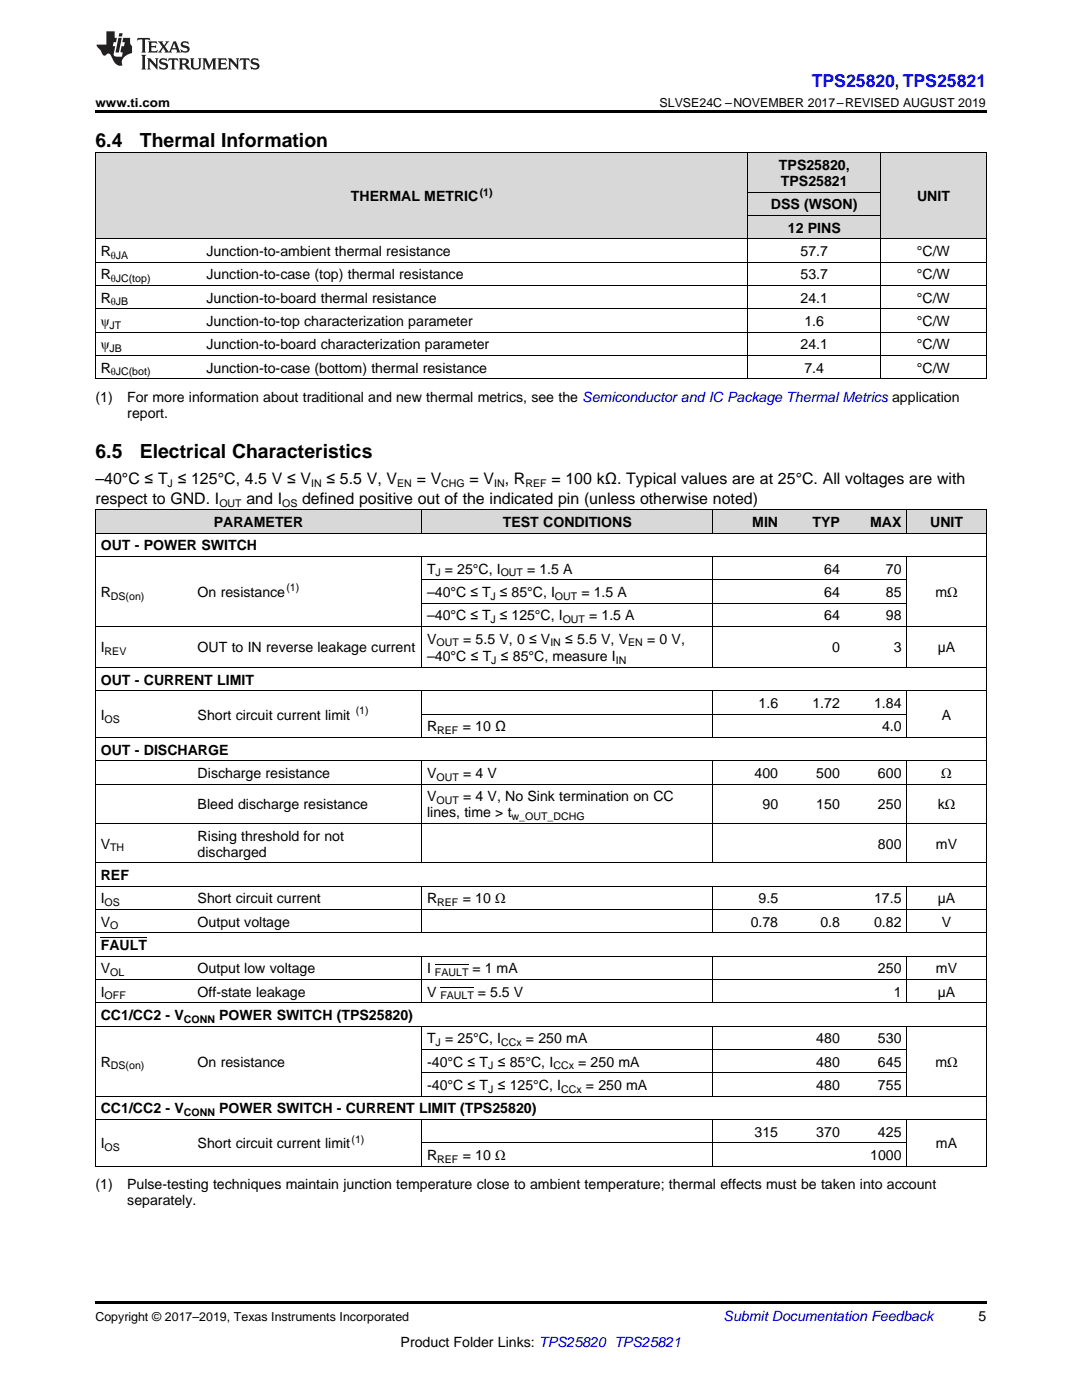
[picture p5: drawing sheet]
<svg xmlns="http://www.w3.org/2000/svg" width="216mm" height="279mm" viewBox="0 0 216 279" stroke-linecap="round" stroke-linejoin="round" font-family="sans-serif">
<defs><g id="words">
<g font-size="3.9">
<text x="19" y="29.3">6.4</text>
<text x="27.9" y="29.3">Thermal Information</text>
<text x="19" y="91.5">6.5</text>
<text x="27.9" y="91.5">Electrical Characteristics</text>
</g>
<text font-size="3.5" fill="#00f" x="162" y="17.3">TPS25820, TPS25821</text>
<g font-size="3.2">
<text x="19" y="96.6">–40°C ≤ T ≤ 125°C, 4.5 V ≤ V</text>
<text x="19" y="100.5">respect to GND. I</text>
<text x="49.2" y="100.5">and I</text>
<text x="60.3" y="100.5">defined positive out of the indicated pin (unless otherwise noted)</text>
<text x="65.2" y="96.6">≤ 5.5 V, V</text>
<text x="83.1" y="96.6">= V</text>
<text x="93.7" y="96.6">= V , R</text>
<text x="110" y="96.6">= 100 kΩ. Typical values are at 25°C. All voltages are with</text>
</g>
<g font-size="2.8">
<text x="155.4" y="33.9">TPS25820,</text>
<text x="70" y="40.2">THERMAL METRIC</text>
<text x="153.8" y="41.8">DSS (WSON)</text>
<text x="155.8" y="37.1">TPS25821</text>
<text x="183" y="40.2">UNIT</text>
<text x="157.2" y="46.4">12 PINS</text>
<text x="20.1" y="51.1">R</text>
<text x="41.2" y="51.1">Junction-to-ambient thermal resistance</text>
<text x="159.7" y="51.1">57.7</text>
<text x="183" y="51.1">°C/W</text>
<text x="20.1" y="55.7">R</text>
<text x="41.2" y="55.7">Junction-to-case (top) thermal resistance</text>
<text x="159.7" y="55.7">53.7</text>
<text x="183" y="55.7">°C/W</text>
<text x="20.1" y="60.4">R</text>
<text x="20.1" y="65.1">ψ</text>
<text x="41.2" y="60.4">Junction-to-board thermal resistance</text>
<text x="41.2" y="65.1">Junction-to-top characterization parameter</text>
<text x="159.7" y="60.4">24.1</text>
<text x="160.5" y="65.1">1.6</text>
<text x="183" y="60.4">°C/W</text>
<text x="183" y="65.1">°C/W</text>
<text x="20.1" y="69.7">ψ</text>
<text x="41.2" y="69.7">Junction-to-board characterization parameter</text>
<text x="159.7" y="69.7">24.1</text>
<text x="183" y="69.7">°C/W</text>
<text x="20.1" y="74.4">R</text>
<text x="41.2" y="74.4">Junction-to-case (bottom) thermal resistance</text>
<text x="160.5" y="74.4">7.4</text>
<text x="183" y="74.4">°C/W</text>
<text x="19" y="80.2">(1)</text>
<text x="25.4" y="80.2">For more information about traditional and new thermal metrics, see the Semiconductor and IC Package Thermal Metrics application</text>
<text x="25.4" y="83.4">report.</text>
<text x="42.7" y="105.2">PARAMETER</text>
<text x="100.3" y="105.2">TEST CONDITIONS</text>
<text x="150.1" y="105.2">MIN</text>
<text x="162.1" y="105.2">TYP</text>
<text x="173.6" y="105.2">MAX</text>
<text x="185.6" y="105.2">UNIT</text>
<text x="20.1" y="109.8">OUT - POWER SWITCH</text>
<text x="20.1" y="119.1">R</text>
<text x="39.4" y="119.1">On resistance</text>
<text x="85.2" y="114.5">T = 25°C, I</text>
<text x="85.2" y="119.1">–40°C ≤ T ≤ 85°C, I</text>
<text x="105.2" y="114.5">= 1.5 A</text>
<text x="116" y="119.1">= 1.5 A</text>
<text x="164.5" y="114.5">64</text>
<text x="164.5" y="119.1">64</text>
<text x="176.8" y="114.5">70</text>
<text x="176.8" y="119.1">85</text>
<text x="186.7" y="119.1">mΩ</text>
<text x="85.2" y="123.8">–40°C ≤ T ≤ 125°C, I</text>
<text x="117.6" y="123.8">= 1.5 A</text>
<text x="164.5" y="123.8">64</text>
<text x="176.8" y="123.8">98</text>
<text x="20.1" y="130.2">I</text>
<text x="39.4" y="130.2">OUT to IN reverse leakage current</text>
<text x="85.2" y="128.4">V</text>
<text x="92.4" y="128.4">= 5.5 V, 0 ≤ V</text>
<text x="112.8" y="128.4">≤ 5.5 V, V</text>
<text x="129.1" y="128.4">= 0 V,</text>
<text x="166" y="130.2">0</text>
<text x="178.3" y="130.2">3</text>
<text x="187.1" y="130.2">µA</text>
<text x="20.1" y="136.7">OUT - CURRENT LIMIT</text>
<text x="85.2" y="132">–40°C ≤ T ≤ 85°C, measure I</text>
<text x="20.1" y="143.7">I</text>
<text x="39.4" y="143.7">Short circuit current limit</text>
<text x="151.4" y="141.3">1.6</text>
<text x="162.1" y="141.3">1.72</text>
<text x="174.4" y="141.3">1.84</text>
<text x="187.9" y="143.7">A</text>
<text x="85.2" y="146">R</text>
<text x="92.3" y="146">= 10 Ω</text>
<text x="176" y="146">4.0</text>
<text x="20.1" y="150.6">OUT - DISCHARGE</text>
<text x="39.4" y="155.3">Discharge resistance</text>
<text x="85.2" y="155.3">V</text>
<text x="92.4" y="155.3">= 4 V</text>
<text x="150.6" y="155.3">400</text>
<text x="162.9" y="155.3">500</text>
<text x="175.2" y="155.3">600</text>
<text x="187.8" y="155.3">Ω</text>
<text x="39.4" y="161.5">Bleed discharge resistance</text>
<text x="85.2" y="159.9">V</text>
<text x="92.4" y="159.9">= 4 V, No Sink termination on CC</text>
<text x="152.2" y="161.5">90</text>
<text x="162.9" y="161.5">150</text>
<text x="175.2" y="161.5">250</text>
<text x="187.1" y="161.5">kΩ</text>
<text x="39.4" y="167.8">Rising threshold for not</text>
<text x="85.2" y="163.1">lines, time &gt; t</text>
<text x="20.1" y="169.4">V</text>
<text x="39.4" y="171">discharged</text>
<text x="175.2" y="169.4">800</text>
<text x="186.8" y="169.4">mV</text>
<text x="20.1" y="175.6">REF</text>
<text x="20.1" y="180.3">I</text>
<text x="20.1" y="184.9">V</text>
<text x="39.4" y="180.3">Short circuit current</text>
<text x="39.4" y="184.9">Output voltage</text>
<text x="85.2" y="180.3">R</text>
<text x="92.3" y="180.3">= 10 Ω</text>
<text x="149.8" y="184.9">0.78</text>
<text x="151.4" y="180.3">9.5</text>
<text x="163.7" y="184.9">0.8</text>
<text x="174.4" y="180.3">17.5</text>
<text x="174.4" y="184.9">0.82</text>
<text x="187.1" y="180.3">µA</text>
<text x="187.9" y="184.9">V</text>
<text x="20.1" y="189.6">FAULT</text>
<text x="20.1" y="194.2">V</text>
<text x="39.4" y="194.2">Output low voltage</text>
<text x="85.2" y="194.2">I</text>
<text x="94.3" y="194.2">= 1 mA</text>
<text x="175.2" y="194.2">250</text>
<text x="186.8" y="194.2">mV</text>
<text x="20.1" y="198.9">I</text>
<text x="20.1" y="203.6">CC1/CC2 - V</text>
<text x="39.4" y="198.9">Off-state leakage</text>
<text x="43.7" y="203.6">POWER SWITCH (TPS25820)</text>
<text x="85.2" y="198.9">V</text>
<text x="95.4" y="198.9">= 5.5 V</text>
<text x="178.3" y="198.9">1</text>
<text x="187.1" y="198.9">µA</text>
<text x="85.2" y="208.2">T = 25°C, I</text>
<text x="105" y="208.2">= 250 mA</text>
<text x="162.9" y="208.2">480</text>
<text x="175.2" y="208.2">530</text>
<text x="20.1" y="212.9">R</text>
<text x="39.4" y="212.9">On resistance</text>
<text x="85.2" y="212.9">-40°C ≤ T ≤ 85°C, I</text>
<text x="115.4" y="212.9">= 250 mA</text>
<text x="162.9" y="212.9">480</text>
<text x="175.2" y="212.9">645</text>
<text x="186.7" y="212.9">mΩ</text>
<text x="85.2" y="217.5">-40°C ≤ T ≤ 125°C, I</text>
<text x="116.9" y="217.5">= 250 mA</text>
<text x="162.9" y="217.5">480</text>
<text x="175.2" y="217.5">755</text>
<text x="20.1" y="222.2">CC1/CC2 - V</text>
<text x="43.7" y="222.2">POWER SWITCH - CURRENT LIMIT (TPS25820)</text>
<text x="150.6" y="226.8">315</text>
<text x="162.9" y="226.8">370</text>
<text x="175.2" y="226.8">425</text>
<text x="20.1" y="229.2">I</text>
<text x="39.4" y="229.2">Short circuit current limit</text>
<text x="85.2" y="231.5">R</text>
<text x="92.3" y="231.5">= 10 Ω</text>
<text x="173.6" y="231.5">1000</text>
<text x="186.8" y="229.2">mA</text>
<text x="19" y="237.3">(1)</text>
<text x="25.4" y="237.3">Pulse-testing techniques maintain junction temperature close to ambient temperature; thermal effects must be taken into account</text>
<text x="25.4" y="240.5">separately.</text>
<text x="195.3" y="263.6">5</text>
<text x="79.9" y="268.9">Product Folder Links: TPS25820 TPS25821</text>
</g>
<text font-size="2.8" fill="#0000c8" x="144.4" y="263.6">Submit Documentation Feedback</text>
<g font-size="2.5">
<text x="19" y="21.4">www.ti.com</text>
<text x="131.6" y="21.4">SLVSE24C –NOVEMBER 2017–REVISED AUGUST 2019</text>
<text x="19" y="263.6">Copyright © 2017–2019, Texas Instruments Incorporated</text>
</g>
<g font-size="2.1">
<text x="95.7" y="39.1">(1)</text>
<text x="22.1" y="51.6">θJA</text>
<text x="22.1" y="56.3">θJC(top)</text>
<text x="21.9" y="65.6">JT</text>
<text x="22.1" y="61">θJB</text>
<text x="21.9" y="70.3">JB</text>
<text x="22.1" y="74.9">θJC(bot)</text>
<text x="33.4" y="97.3">J</text>
<text x="43.8" y="101.1">OUT</text>
<text x="56.3" y="101.1">OS</text>
<text x="62.1" y="97.3">IN</text>
<text x="79.3" y="97.3">EN</text>
<text x="88.1" y="97.3">CHG</text>
<text x="98.6" y="97.3">IN</text>
<text x="104.8" y="97.3">REF</text>
<text x="22.1" y="119.7">DS(on)</text>
<text x="57.2" y="118">(1)</text>
<text x="86.9" y="115">J</text>
<text x="97.9" y="119.7">J</text>
<text x="99.9" y="115">OUT</text>
<text x="110.7" y="119.7">OUT</text>
<text x="97.9" y="124.4">J</text>
<text x="112.3" y="124.4">OUT</text>
<text x="20.9" y="130.8">REV</text>
<text x="87.1" y="129">OUT</text>
<text x="109.8" y="129">IN</text>
<text x="125.3" y="129">EN</text>
<text x="98" y="132.6">J</text>
<text x="122.9" y="132.6">IN</text>
<text x="71" y="142.5">(1)</text>
<text x="20.9" y="144.2">OS</text>
<text x="87.2" y="146.5">REF</text>
<text x="87.1" y="155.9">OUT</text>
<text x="87.1" y="160.5">OUT</text>
<text x="102.1" y="163.7">w_OUT_DCHG</text>
<text x="22" y="169.9">TH</text>
<text x="20.9" y="180.8">OS</text>
<text x="22" y="185.5">O</text>
<text x="87.2" y="180.8">REF</text>
<text x="22" y="194.8">OL</text>
<text x="86.8" y="194.8">FAULT</text>
<text x="20.9" y="199.5">OFF</text>
<text x="87.9" y="199.5">FAULT</text>
<text x="36.7" y="204.1">CONN</text>
<text x="86.9" y="208.8">J</text>
<text x="100" y="208.8">CCx</text>
<text x="22.1" y="213.4">DS(on)</text>
<text x="97.4" y="213.4">J</text>
<text x="110.4" y="213.4">CCx</text>
<text x="97.4" y="218.1">J</text>
<text x="112" y="218.1">CCx</text>
<text x="36.7" y="222.7">CONN</text>
<text x="20.9" y="229.7">OS</text>
<text x="70.1" y="228">(1)</text>
<text x="87.2" y="232.1">REF</text>
</g>
</g></defs>
<g fill="#d8d8d8">
<path d="M19 101.8h19.4v4.6h-19.4z"/>
<path d="M38.4 101.8h45.8v4.6h-45.8z"/>
<path d="M84.2 101.8h58.1v4.6h-58.1z"/>
<path d="M142.3 101.8h14.1v4.6h-14.1z"/>
<path d="M156.4 101.8h12.3v4.6h-12.3z"/>
<path d="M168.7 101.8h12.3v4.6h-12.3z"/>
<path d="M181 101.8h15.8v4.6h-15.8z"/>
<path d="M19 30.6h21.1v17.1h-21.1z"/>
<path d="M40.1 30.6h109.2v17.1h-109.2z"/>
<path d="M175.7 30.6h21.1v17.1h-21.1z"/>
<path d="M149.3 43h26.4v4.7h-26.4z"/>
<path d="M149.3 38.4h26.4v4.6h-26.4z"/>
<path d="M149.3 30.6h26.4v7.8h-26.4z"/>
</g>
<path d="M19 22h177.8v.5h-177.8zM19 75.6h.2zM149.2 75.6h.1zM175.6 75.6h.1zM196.7 75.6h.1zM19 259.7h177.8v.5h-177.8z" fill="#000"/>
<g fill="none" stroke="#000" stroke-width=".2">
<path d="M19 30.5h177.8M19.1 30.5v45.1M149.2 30.5v45.1M149.3 38.3h26.4M175.7 30.5v45.1M196.8 30.5v45.1M19 57h177.8M19 52.3h177.8M19 47.6h177.8M149.3 43h26.4M19 75.6h177.8M19 70.9h177.8"/>
<path d="M19 66.3h177.8M19 61.6h177.8M19 111h177.8M19 106.4h177.8M19 101.7h177.8M19.1 101.7v131.1M84.1 101.7v4.7M84.1 111.1v22.2M84.2 115.7h96.8M142.2 101.7v4.7M142.2 111.1v22.2M180.9 101.7v4.7"/>
<path d="M180.9 111.1v22.2M196.8 101.7v131.1M19 137.9h177.8M19 133.2h177.8M19 125h177.8M84.1 137.9v9.3M84.2 120.4h96.8M142.2 137.9v9.3M180.9 137.9v9.3M19 156.5h177.8M19 151.9h177.8M19 147.2h177.8"/>
<path d="M84.1 151.9v20.3M84.2 142.5h96.8M142.2 151.9v20.3M180.9 151.9v20.3M19 176.8h177.8M19 172.2h177.8M19 164.3h177.8M84.1 176.9v9.3M142.2 176.9v9.3M180.9 176.9v9.3M19 195.5h177.8M19 190.8h177.8"/>
<path d="M19 186.1h177.8M19 181.5h177.8M84.1 190.9v9.3M142.2 190.9v9.3M180.9 190.9v9.3M19 218.7h177.8M19 204.8h177.8M19 200.1h177.8M84.1 204.8v14M84.2 214.1h96.8M84.2 209.4h96.8M142.2 204.8v14"/>
<path d="M180.9 204.8v14M19 232.7h177.8M19 223.4h177.8M84.1 223.4v9.4M84.2 228.1h96.8M142.2 223.4v9.4M180.9 223.4v9.4"/>
</g>
<g fill="#231f20">
<path d="M27.5 7.6l-.1 .5 .4-.2h.6v.1v2.1l-.2 .4h1l-.3-.4v-2.1l.1-.1h.5l.5 .2-.2-.5zM29.5 8.3l.2 .3v1.5l-.2 .4h1.8l.2-.6a1.04 1.04 0 0 1-1.3 .2v-.7h.6l.3 .2v-.6l-.3 .2h-.6v-.6l.8-.1 .4 .3-.2-.5zM31.5 8.3l.9 1.1-.9 1.1h.8l-.2-.2 .5-.7 .4 .7-.2 .2h1.5l-.1-.2 .1-.4h.9l.1 .4-.2 .2h1l-.3-.3-.7-1.9h-.5l-.9 2-.8-1 .9-1h-.8l.1 .3-.3 .5-.4-.6 .2-.2zM34.7 8.6l.4 1h-.7zM36.3 8.4a.63 .63 0 0 0-.2 .7 .63 .63 0 0 0 .6 .4l.6 .2 .1 .2a.75 .75 0 0 1-.7 .4 .75 .75 0 0 1-.6-.5l.1 .7 .1-.1a1.11 1.11 0 0 0 1.5-.6 1.13 1.13 0 0 0-1.2-.8l-.1-.4a1.04 1.04 0 0 1 1.2 .2l-.2-.5-.1 .1-.5-.2zM28.2 10.9l.2 .4v2.2l-.2 .4h1l-.3-.4v-2.2l.3-.4zM29.3 11.6l.3 .4v1.5l-.3 .4h.8l-.2-.4v-1.3l1.5 1.7v-1.9l.2-.4h-.7l.2 .4v.9l-1.1-1.3zM32 11.8a.62 .62 0 0 0-.2 .7 .62 .62 0 0 0 .6 .4l.6 .1 .1 .3a.76 .76 0 0 1-.7 .3 .76 .76 0 0 1-.6-.4l.1 .7 .1-.1a1.11 1.11 0 0 0 1.5-.6 1.13 1.13 0 0 0-1.2-.8l-.1-.4a1.04 1.04 0 0 1 1.2 .2l-.2-.6-.1 .1-.5-.1zM33.7 11.6l-.2 .6a.61 .61 0 0 1 .8-.3v1.6l-.2 .4h.9l-.2-.4v-1.6a.63 .63 0 0 1 .8 .3l-.2-.6zM35.6 11.6l.3 .4v1.5l-.3 .4h1l-.2-.2v-.8l.5 .2a.76 .76 0 0 0 1.2 .7l-1-1a.58 .58 0 0 0 .6-.5 .58 .58 0 0 0-.5-.6zM36.4 11.9h.1a.45 .45 0 0 1 .5 .1 .45 .45 0 0 1 .1 .5l-.7 .2zM37.9 11.6l.2 .2a2.17 2.17 0 0 0 .3 1.9 .99 .99 0 0 0 1.6-.6v-1.1l.2-.4h-.7l.2 .2a1.92 1.92 0 0 1-.2 1.8 .6 .6 0 0 1-.9-.5v-1.1l.2-.4zM40.4 11.6l.2 .4v1.5l-.2 .4h.7l-.2-.4v-1.4l.8 1.8 .8-1.8v1.4l-.2 .4h.9l-.2-.4v-1.5l.2-.4h-.8l-.6 1.5-.6-1.5zM43.4 11.6l.2 .4v1.5l-.2 .4h1.8l.2-.6a1.04 1.04 0 0 1-1.3 .1v-.6h.5l.4 .2v-.6l-.4 .2h-.5v-.7h.8l.3 .3-.1-.6zM45.5 11.6l.2 .4v1.5l-.2 .4h.7l-.2-.4v-1.3l1.5 1.7v-1.9l.2-.4h-.7l.2 .4v.9l-1.1-1.3zM47.9 11.6l-.1 .6a.61 .61 0 0 1 .8-.3v1.6l-.3 .4h1l-.3-.4 .1-1.6a.63 .63 0 0 1 .7 .3l-.1-.6zM50.2 11.8a.62 .62 0 0 0-.2 .7 .62 .62 0 0 0 .6 .4l.6 .1 .2 .3a.76 .76 0 0 1-.8 .3 .76 .76 0 0 1-.6-.4l.1 .7 .2-.1a1.11 1.11 0 0 0 1.5-.6 1.13 1.13 0 0 0-1.3-.8l-.1-.4a1.04 1.04 0 0 1 1.2 .2l-.1-.6-.2 .1-.5-.1z"/>
<path d="M21.2 6.3v2.6h-1.9l.1 .4 .7 .9a.91 .91 0 0 0 1 .8 .56 .56 0 0 1 .5-.3 .56 .56 0 0 1 .5 .3l.4 .8a1.53 1.53 0 0 0 1.9 1.2 1.54 1.54 0 0 1 1-2.1l.9-.3v-1.4a1.52 1.52 0 0 1-.3-1.6h-1.4l-.2 .8h.5l-.2 .8h-.4l-.2 1v.2l.4 .1-.2 .8a1.93 1.93 0 0 1-1.6-.3l.3-1.8h-.5l.2-.8h.4l.2-.8h-.4v-1.3zM23.6 7.6l-.6 2.9h.7l.6-2.9zM23.8 6.6l-.1 .7h.6l.2-.7z"/>
</g>
<path d="M20.1 187.1h9.3M86.8 192.4h6.7M87.9 197.1h6.7" fill="none" stroke="#000" stroke-width=".2"/>
<use href="#words"/>
</svg>
